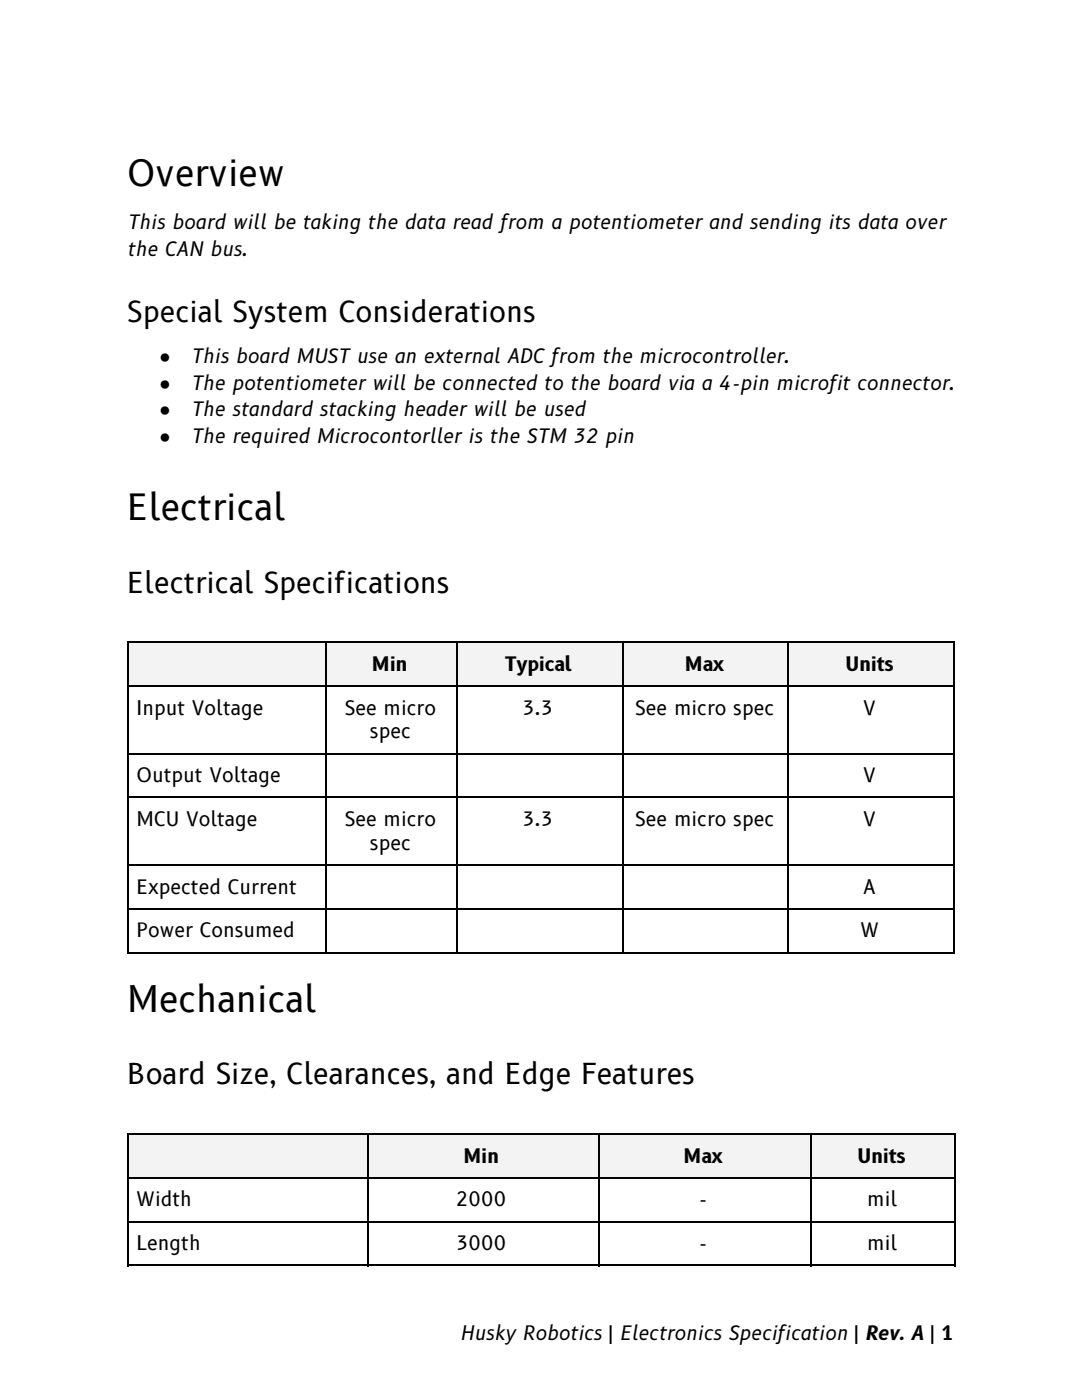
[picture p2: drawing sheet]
<svg xmlns="http://www.w3.org/2000/svg" width="216mm" height="279mm" viewBox="0 0 216 279" stroke-linecap="round" stroke-linejoin="round" font-family="sans-serif">
<defs><g id="words">
<g font-size="7.1">
<text x="25.4" y="37">Overview</text>
<text x="25.4" y="103.7">Electrical</text>
<text x="25.4" y="201.9">Mechanical</text>
</g>
<g font-size="5.6">
<text x="25.4" y="64.3">Special System Considerations</text>
<text x="25.4" y="118.3">Electrical Specifications</text>
<text x="25.4" y="216.4">Board Size, Clearances, and Edge Features</text>
</g>
<g font-size="3.9">
<text x="25.4" y="45.8">This board will be taking the data read from a potentiometer and sending its data over</text>
<text x="25.4" y="51.1">the CAN bus.</text>
<text x="31.7" y="72.5">●</text>
<text x="31.7" y="77.8">●</text>
<text x="38.1" y="72.5">This board MUST use an external ADC from the microcontroller.</text>
<text x="38.1" y="77.8">The potentiometer will be connected to the board via a 4-pin microfit connector.</text>
<text x="31.7" y="83.1">●</text>
<text x="38.1" y="83.1">The standard stacking header will be used</text>
<text x="31.7" y="88.4">●</text>
<text x="38.1" y="88.4">The required Microcontorller is the STM 32 pin</text>
<text x="74.3" y="133.9">Min</text>
<text x="100.8" y="133.9">Typical</text>
<text x="136.8" y="133.9">Max</text>
<text x="168.8" y="133.9">Units</text>
<text x="27.3" y="142.6">Input Voltage</text>
<text x="68.8" y="142.6">See micro</text>
<text x="104.2" y="142.6">3.3</text>
<text x="126.7" y="142.6">See micro spec</text>
<text x="172.2" y="142.6">V</text>
<text x="73.8" y="147.4">spec</text>
<text x="27.3" y="156.1">Output Voltage</text>
<text x="172.2" y="156.1">V</text>
<text x="27.3" y="164.8">MCU Voltage</text>
<text x="68.8" y="164.8">See micro</text>
<text x="104.2" y="164.8">3.3</text>
<text x="126.7" y="164.8">See micro spec</text>
<text x="172.2" y="164.8">V</text>
<text x="73.8" y="169.6">spec</text>
<text x="27.3" y="178.3">Expected Current</text>
<text x="172.2" y="178.3">A</text>
<text x="27.3" y="187.1">Power Consumed</text>
<text x="171.7" y="187.1">W</text>
<text x="92.6" y="232">Min</text>
<text x="136.5" y="232">Max</text>
<text x="171.2" y="232">Units</text>
<text x="27.3" y="240.8">Width</text>
<text x="91" y="240.8">2000</text>
<text x="139.4" y="240.8">-</text>
<text x="173" y="240.8">mil</text>
<text x="27.3" y="249.5">Length</text>
<text x="91" y="249.5">3000</text>
<text x="139.4" y="249.5">-</text>
<text x="173" y="249.5">mil</text>
<text x="91.8" y="267.5">Husky Robotics | Electronics Specification | Rev. A | 1</text>
</g>
</g></defs>
<g fill="#f3f3f3">
<path d="M25.4 128.1h39.4v8.7h-39.4z"/>
<path d="M64.8 128.1h26.2v8.7h-26.2z"/>
<path d="M91 128.1h33.1v8.7h-33.1z"/>
<path d="M124.1 128.1h33.1v8.7h-33.1z"/>
<path d="M157.2 128.1h33v8.7h-33z"/>
</g>
<g fill="none" stroke="#000" stroke-width=".26">
<path d="M25.4 136.9h165.1M25.4 128.2h165.1M25.5 128.1v62.1M65 128.1v62.1M91.1 128.1v62.1M124.2 128.1v62.1M157.3 128.1v62.1M190.4 128.1v62.1M25.4 159.1h165.1M25.4 150.4h165.1M25.4 172.6h165.1M25.4 181.4h165.1"/>
<path d="M25.4 190.1h165.1"/>
</g>
<g fill="#f3f3f3">
<path d="M25.4 226.2h47.9v8.7h-47.9z"/>
<path d="M73.3 226.2h46v8.7h-46z"/>
<path d="M119.3 226.2h42.4v8.7h-42.4z"/>
<path d="M161.7 226.2h28.8v8.7h-28.8z"/>
</g>
<path d="M25.4 235.1h165.4M25.4 226.4h165.4M25.5 226.2v26.5M73.4 226.2v26.5M119.5 226.2v26.5M161.8 226.2v26.5M190.6 226.2v26.5M25.4 243.8h165.4M25.4 252.5h165.4" fill="none" stroke="#000" stroke-width=".26"/>
<use href="#words"/>
</svg>
